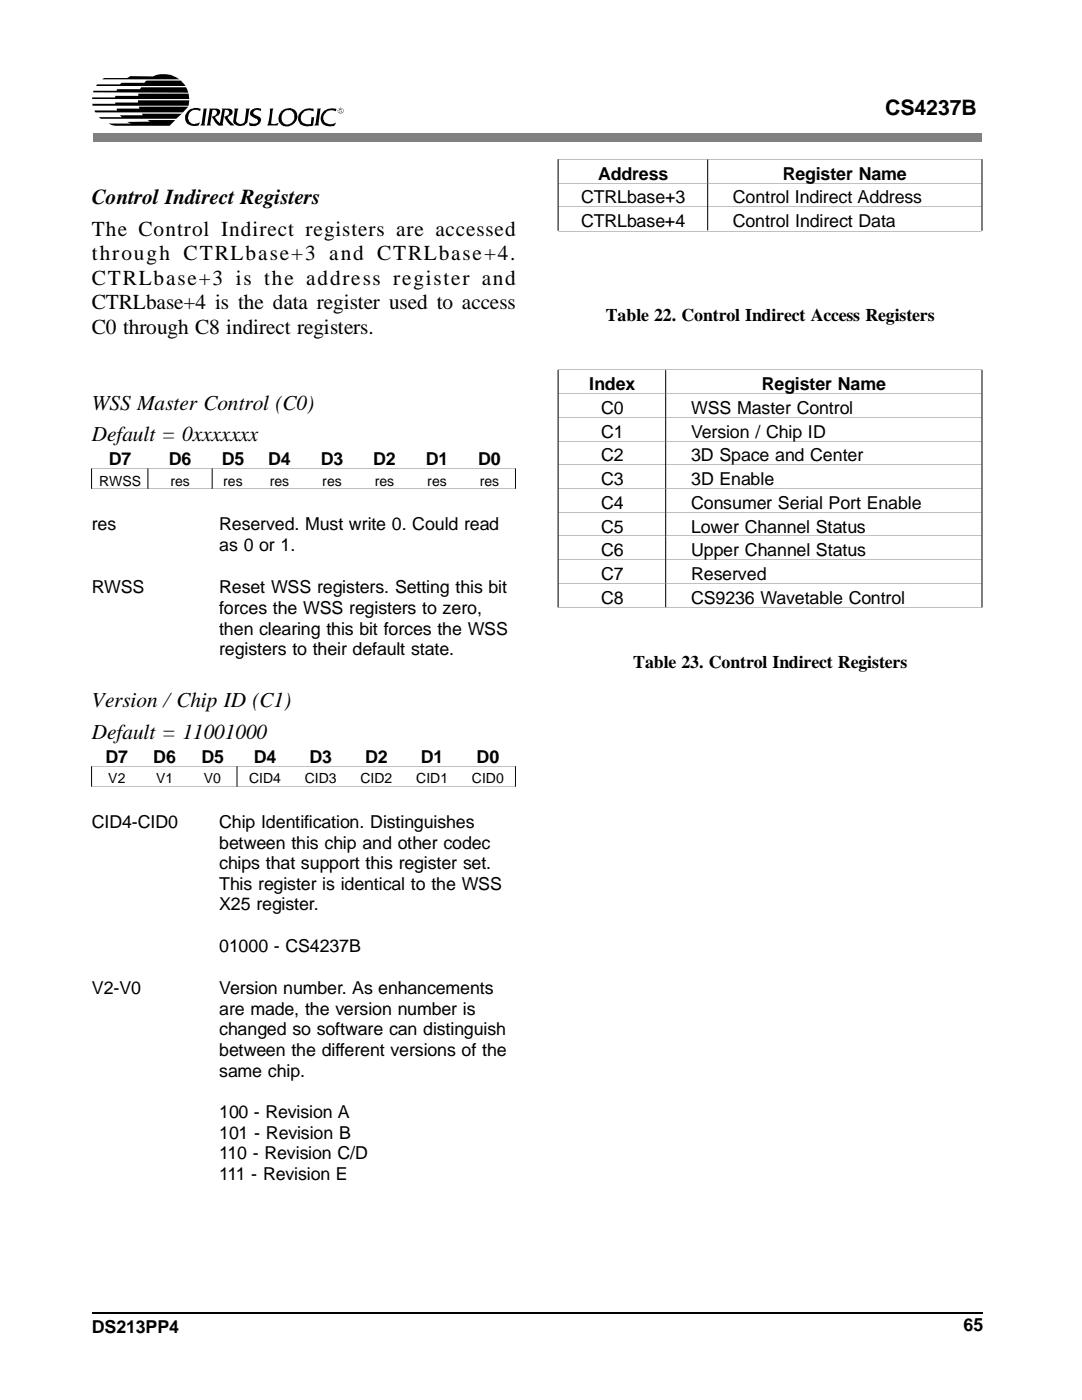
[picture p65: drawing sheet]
<svg xmlns="http://www.w3.org/2000/svg" width="216mm" height="279mm" viewBox="0 0 216 279" stroke-linecap="round" stroke-linejoin="round" font-family="sans-serif">
<defs><g id="words">
<g font-size="4.3">
<text x="176.6" y="23">CS4237B</text>
<text x="18.3" y="40.7">Control Indirect Registers</text>
<text x="18.3" y="47">The Control Indirect registers are accessed</text>
<text x="18.3" y="51.9">through CTRLbase+3 and CTRLbase+4.</text>
<text x="18.3" y="56.8">CTRLbase+3 is the address register and</text>
<text x="18.3" y="61.7">CTRLbase+4 is the data register used to access</text>
<text x="18.3" y="66.7">C0 through C8 indirect registers.</text>
<text x="18.3" y="81.7">WSS Master Control (C0)</text>
<text x="18.3" y="88.1">Default = 0xxxxxxx</text>
<text x="18.3" y="141.2">Version / Chip ID (C1)</text>
<text x="18.3" y="147.5">Default = 11001000</text>
</g>
<g font-size="3.6">
<text x="119.4" y="35.9">Address</text>
<text x="156.2" y="35.9">Register Name</text>
<text x="115.9" y="40.6">CTRLbase+3</text>
<text x="146.2" y="40.6">Control Indirect Address</text>
<text x="115.9" y="45.4">CTRLbase+4</text>
<text x="146.2" y="45.4">Control Indirect Data</text>
<text x="120.9" y="64.1">Table 22. Control Indirect Access Registers</text>
<text x="117.6" y="77.9">Index</text>
<text x="152" y="77.9">Register Name</text>
<text x="119.9" y="82.6">C0</text>
<text x="137.9" y="82.6">WSS Master Control</text>
<text x="119.9" y="87.4">C1</text>
<text x="137.9" y="87.4">Version / Chip ID</text>
<text x="21.7" y="92.9">D7</text>
<text x="33.7" y="92.9">D6</text>
<text x="44.2" y="92.9">D5</text>
<text x="53.5" y="92.9">D4</text>
<text x="64" y="92.9">D3</text>
<text x="74.5" y="92.9">D2</text>
<text x="84.9" y="92.9">D1</text>
<text x="95.4" y="92.9">D0</text>
<text x="119.9" y="92.1">C2</text>
<text x="137.9" y="92.1">3D Space and Center</text>
<text x="119.9" y="96.8">C3</text>
<text x="119.9" y="101.5">C4</text>
<text x="137.9" y="101.5">Consumer Serial Port Enable</text>
<text x="137.9" y="96.8">3D Enable</text>
<text x="18.3" y="105.9">res</text>
<text x="43.7" y="105.9">Reserved. Must write 0. Could read</text>
<text x="119.9" y="106.3">C5</text>
<text x="137.9" y="106.3">Lower Channel Status</text>
<text x="43.7" y="109.9">as 0 or 1.</text>
<text x="119.9" y="111">C6</text>
<text x="137.9" y="111">Upper Channel Status</text>
<text x="18.3" y="118.4">RWSS</text>
<text x="43.7" y="118.4">Reset WSS registers. Setting this bit</text>
<text x="119.9" y="115.8">C7</text>
<text x="137.9" y="115.8">Reserved</text>
<text x="43.7" y="122.6">forces the WSS registers to zero,</text>
<text x="119.9" y="120.5">C8</text>
<text x="137.9" y="120.5">CS9236 Wavetable Control</text>
<text x="43.7" y="126.7">then clearing this bit forces the WSS</text>
<text x="43.7" y="130.8">registers to their default state.</text>
<text x="126.4" y="133.2">Table 23. Control Indirect Registers</text>
<text x="21.1" y="152.2">D7</text>
<text x="30.6" y="152.2">D6</text>
<text x="40.2" y="152.2">D5</text>
<text x="50.7" y="152.2">D4</text>
<text x="61.8" y="152.2">D3</text>
<text x="72.9" y="152.2">D2</text>
<text x="84" y="152.2">D1</text>
<text x="95.1" y="152.2">D0</text>
<text x="18.3" y="165.2">CID4-CID0</text>
<text x="43.7" y="165.2">Chip Identification. Distinguishes</text>
<text x="43.7" y="169.4">between this chip and other codec</text>
<text x="43.7" y="173.5">chips that support this register set.</text>
<text x="43.7" y="177.6">This register is identical to the WSS</text>
<text x="43.7" y="181.7">X25 register.</text>
<text x="43.7" y="189.9">01000 - CS4237B</text>
<text x="18.3" y="198.4">V2-V0</text>
<text x="43.7" y="202.5">are made, the version number is</text>
<text x="43.8" y="198.4">Version number. As enhancements</text>
<text x="43.7" y="206.6">changed so software can distinguish</text>
<text x="43.7" y="210.8">between the different versions of the</text>
<text x="43.7" y="214.8">same chip.</text>
<text x="43.7" y="223.1">100 - Revision A</text>
<text x="43.7" y="227.2">101 - Revision B</text>
<text x="43.7" y="231.4">110 - Revision C/D</text>
<text x="43.7" y="235.4">111 - Revision E</text>
<text x="18.3" y="266.1">DS213PP4</text>
<text x="192.3" y="265.6">65</text>
</g>
<g font-size="2.8">
<text x="19.8" y="96.9">RWSS</text>
<text x="34" y="96.9">res</text>
<text x="44.5" y="96.9">res</text>
<text x="53.8" y="96.9">res</text>
<text x="64.3" y="96.9">res</text>
<text x="74.8" y="96.9">res</text>
<text x="85.3" y="96.9">res</text>
<text x="95.7" y="96.9">res</text>
<text x="21.6" y="156.3">V2</text>
<text x="31.2" y="156.3">V1</text>
<text x="40.7" y="156.3">V0</text>
<text x="49.7" y="156.3">CID4</text>
<text x="60.8" y="156.3">CID3</text>
<text x="71.9" y="156.3">CID2</text>
<text x="83" y="156.3">CID1</text>
<text x="94.2" y="156.3">CID0</text>
</g>
</g></defs>
<g fill="none" stroke="#000" stroke-width=".2">
<path d="M111.5 36.5h84.4M141.2 31.8v4.7M141.2 36.6v9.4M195.9 31.8h-84.5v14.3M195.9 31.8v14.3M111.4 46.1h84.5M111.5 41.3h84.4M111.5 78.6h84.4M132.8 73.9v4.7M132.8 78.6v9.4M195.9 73.8h-84.5v47.4M195.9 73.8v47.4"/>
<path d="M18.3 93.5v4.1M18.3 93.5h84.6v4.1h-84.6M29.5 93.5v4.1M42.3 93.5v4.1M111.5 83.3h84.4M111.5 88h84.4M111.5 92.8h84.4M111.5 97.5h84.4M132.8 88.1v9.4M132.8 97.6v9.3M111.5 102.3h84.4M111.5 106.9h84.4"/>
<path d="M111.5 111.7h84.4M111.5 116.4h84.4M132.8 107v9.4M132.8 116.5v4.7M111.4 121.3h84.5M18.3 152.9v4.1M18.3 152.9h84.6v4.1M18.3 156.9h84.6M47.3 152.9v4.1"/>
</g>
<path d="M18.7 26.5h177.2v1.7h-177.2z" fill="#808080"/>
<g fill="#000">
<path d="M18.7 18.1h4.6l.1-.3h4.5l.3-.4h8.9l.5 1.1-19-.1z" fill-rule="evenodd"/>
<path d="M18.4 19.4h4.6v-.3h4.6v-.4h10l.2 1.1h-19.4z" fill-rule="evenodd"/>
<path d="M19.4 16.8h4.5l.4-.3h4.5l.5-.4h6.8l.9 1.1h-17.8z" fill-rule="evenodd"/>
<path d="M20.4 15.8l.4-.2h4.6l.6-.4 4.5 .1a5.3 5.3 0 0 1 5.3 .5z" fill-rule="evenodd"/>
<path d="M18.4 20.7h4.6v-.2h4.5v-.5h10.3l-.2 1.1h-19.1z" fill-rule="evenodd"/>
<path d="M18.8 22.1h4.6l-.1-.4h4.5l-.1-.4h9.9l-1.1 1.1h-17.5z" fill-rule="evenodd"/>
<path d="M19.7 23.4h4.6l-.4-.4h4.6l-.2-.3h8l-1.1 1h-15.1z" fill-rule="evenodd"/>
<path d="M21.6 24.7h4.6l-.8-.4h4.6l-.5-.3h5.5l-1.2 1.1h-10.9z" fill-rule="evenodd"/>
<path d="M37.4 22.3a2.7 2.7 0 0 1 2.7-.6l-.2 .5a1.52 1.52 0 0 0-1.9 .2 1.52 1.52 0 0 0-.2 1.9l.2 .2a1.29 1.29 0 0 0 1.5 .1l.4-.2a1.16 1.16 0 0 1-1.6 .7 1.64 1.64 0 0 1-1.3-1.1 1.64 1.64 0 0 1 .4-1.7z" fill-rule="evenodd"/>
<path d="M40.6 21.7h.8l-.2 .1-.4 2.9 .1 .3h-.9l.2-.3z" fill-rule="evenodd"/>
<path d="M41.7 21.7h1.8a.6 .6 0 0 1 .4 .9l-.3 .4-.7 .4 1.3 1.6h-.7l-.7-.7-.5-1a.75 .75 0 0 0 .9-.4 .75 .75 0 0 0-.3-1h-.5l-.4 2.8 .1 .3h-1l.3-.3 .4-2.8z" fill-rule="evenodd"/>
<path d="M44.2 21.7h1.6l.4 .2 .2 .2v.5l-.9 .8 .3 .7 1 .9h-.8l-.7-.7-.5-1a.75 .75 0 0 0 .8-.4 .75 .75 0 0 0-.1-.8l-.6-.2-.5 2.8 .2 .3h-.9l.2-.2 .5-2.9z" fill-rule="evenodd"/>
<path d="M46.7 21.7h.9l-.2 .3-.3 2a.9 .9 0 0 0 .9 .7 .9 .9 0 0 0 .9-.7l.2-2.1-.1-.2h.9l-.2 .3-.3 2.1a1.57 1.57 0 0 1-1.4 1.1 1.57 1.57 0 0 1-1.5-.9l.3-2.4z" fill-rule="evenodd"/>
<path d="M50 22.1l.4-.3 1-.3 .7 .2v.5a.89 .89 0 0 0-.9-.3 .89 .89 0 0 0-.7 .7l.5 .4a1 1 0 0 1 1.1 1.1 1.64 1.64 0 0 1-2.3 .9l-.1-.6a1.05 1.05 0 0 0 1.8-.3 .82 .82 0 0 0-.8-.6l-.2-.1a.83 .83 0 0 1-.5-1.3z" fill-rule="evenodd"/>
<path d="M53.8 21.7h.8l-.2 .4-.3 2.6 .6 .1 .9-.3-.2 .5h-2.1l.2-.3 .2-1z" fill-rule="evenodd"/>
<path d="M56.1 22.2l.7-.5 1-.2 .9 .4 .1 .1h-1.6l-.6 .3-.4 .6v1v.3l.6 .6h.7l.7-.2 .5-.8v-1l-.4-.7-.3-.1h.8l.4 .5 .2 .6-.1 .7-.3 .5-.5 .5-.9 .4h-.8l-.5-.2-.6-.6-.2-.6 .2-.9z" fill-rule="evenodd"/>
<path d="M60.2 22.1l.7-.4 .9-.1 .8 .1-.1 .5a1.58 1.58 0 0 0-2 .3 1.58 1.58 0 0 0-.1 2l.2 .1a1.68 1.68 0 0 0 1.4 .1l.1-1.3h.6l-.2 1.6a2.37 2.37 0 0 1-2.8-.5 1.74 1.74 0 0 1 .5-2.4z" fill-rule="evenodd"/>
<path d="M63.2 21.7h.9l-.2 .1-.4 2.9 .1 .3h-.9l.3-.3 .4-2.8z" fill-rule="evenodd"/>
<path d="M64.7 22.1a2.74 2.74 0 0 1 2.4-.4l-.1 .5a1.56 1.56 0 0 0-2 .2 1.56 1.56 0 0 0-.1 2.1l.2 .1a1.74 1.74 0 0 0 1.9-.1l-.3 .7a2.14 2.14 0 0 1-2.6-1.1v-.9z" fill-rule="evenodd"/>
<path d="M67.5 21.7l.2-.1-.2 .3v.5l.2 .2 .6-.1a.49 .49 0 0 0 .1-.8l-.2-.1 .2 .1a.57 .57 0 0 1-.2 .9l-.5 .1-.2-.1-.1-.4z" fill-rule="evenodd"/>
<path d="M67.7 21.7l.5 .2-.1 .2 .2 .3-.2-.1v-.2h-.3v-.2l.1 .2h.2v-.2h-.4z" fill-rule="evenodd"/>
<path d="M67.8 22.1l.1 .3h-.2z" fill-rule="evenodd"/>
<path d="M67.7 21.5l.5 .1z" fill-rule="evenodd"/>
</g>
<path d="M18.3 262h177.8" fill="none" stroke="#000" stroke-width=".32"/>
<use href="#words"/>
</svg>
